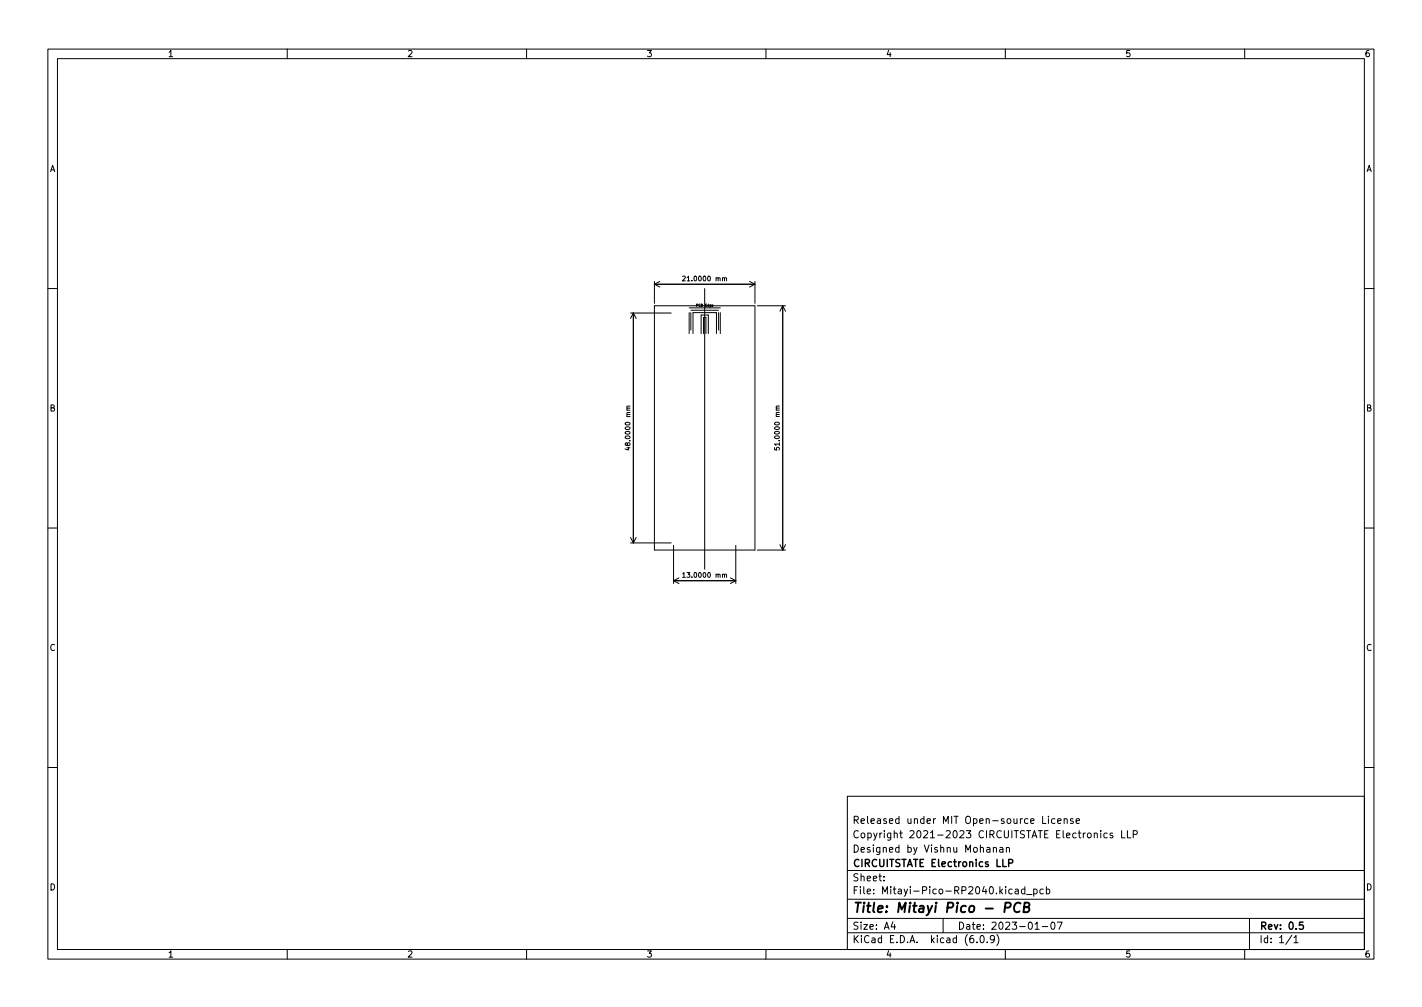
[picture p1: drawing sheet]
<svg xmlns="http://www.w3.org/2000/svg" width="297mm" height="210mm" viewBox="0 0 297 210" stroke-linecap="round" stroke-linejoin="round" font-family="sans-serif">
<defs><g id="words">
<text font-size="2.8" x="178" y="190.6">Title: Mitayi Pico - PCB</text>
<g font-size="2.1">
<text x="178" y="172">Released under MIT Open-source License</text>
<text x="178" y="178">Designed by Vishnu Mohanan</text>
<text x="178" y="175">Copyright 2021-2023 CIRCUITSTATE Electronics LLP</text>
<text x="178" y="184">Sheet:</text>
<text x="178" y="181">CIRCUITSTATE Electronics LLP</text>
<text x="178" y="186.7">File: Mitayi-Pico-RP2040.kicad_pcb</text>
<text x="178" y="196.9">KiCad E.D.A. kicad (6.0.9)</text>
<text x="178" y="194.1">Size: A4</text>
<text x="200" y="194.1">Date: 2023-01-07</text>
<text x="263" y="194.1">Rev: 0.5</text>
<text x="263" y="196.9">Id: 1/1</text>
</g>
<g font-size="1.8">
<text x="35" y="11.9">1</text>
<text x="85" y="11.9">2</text>
<text x="135" y="11.9">3</text>
<text x="185" y="11.9">4</text>
<text x="235" y="11.9">5</text>
<text x="285" y="11.9">6</text>
<text x="10.3" y="35.9">A</text>
<text x="285.3" y="35.9">A</text>
<text x="10.3" y="85.9">B</text>
<text x="285.3" y="85.9">B</text>
<text x="10.3" y="135.9">C</text>
<text x="285.3" y="135.9">C</text>
<text x="10.3" y="185.9">D</text>
<text x="285.3" y="185.9">D</text>
<text x="35" y="199.9">1</text>
<text x="85" y="199.9">2</text>
<text x="135" y="199.9">3</text>
<text x="185" y="199.9">4</text>
<text x="235" y="199.9">5</text>
<text x="285" y="199.9">6</text>
</g>
<g font-size="1.4">
<text x="143.3" y="58.7">21.0000 mm</text>
<text x="131.6" y="93.3" transform="rotate(-90 131.6 93.3)">48.0000 mm</text>
<text x="162.9" y="93.3" transform="rotate(-90 162.9 93.3)">51.0000 mm</text>
<text x="143.3" y="120.6">13.0000 mm</text>
</g>
<text font-size=".7" x="145.5" y="64">PCB Edge</text>
</g></defs>
<g fill="none" stroke="#000" stroke-width=".21">
<path d="M10 10.2h277v190.1h-277zM12 12.2h273v186.1h-273zM60 10.2v2M110 10.2v2M160 10.2v2M210 10.2v2M260 10.2v2M136.7 58.8v4.5M136.7 59.3h21M136.7 59.3l1.1 .6M137.8 58.8l-1.1 .5M142.6 57.7h.4l.2 .2-.7 .8h.7"/>
<path d="M151.3 58.1l.4-.1 .1 .7M156.6 58.8l1.1 .5M157.7 58.8v4.5M157.7 59.3l-1.1 .6M10 60.2h2M131.7 65.4h8.5M132.3 65.4v48M132.3 65.4l-.6 1.1M132.3 65.4l.6 1.1M136.7 63.8h21v51h-21zM144 64.3h6.5M144 65.3v4.3"/>
<path d="M144.3 65.3v3.6M144.3 64.8h5.8M144.8 69.6v-4.3h4.9v4.3M146.5 69.6v-3.8h1.5v3.8M147 69.6v-3.3h.5v3.3M147.2 60.2v58.6M150.1 65.3v3.6M150.5 65.3v4.3M158.2 63.8h5.9M163.5 63.8v51M163.5 63.8l-.6 1.2M163.5 63.8l.6 1.2"/>
<path d="M285 60.2h2M131.3 93.4v.6l-.7-.3M131.6 84.8h-.6l.1 .4M161.8 93.4v.5l.5 .1-.1-.5 .5-.1v.6M162.8 84.8h-.6l.1 .4M10 110.2h2M131.7 113.4h8.5M131.7 112.2l.6 1.2M132.9 112.2l-.6 1.2M140.7 113.9v7.9M142.6 119.8l.3-.2v1M153.7 113.9v7.9"/>
<path d="M158.2 114.8h5.9M162.9 113.7l.6 1.1M164.1 113.7l-.6 1.1M285 110.2h2M140.7 121.2h13M140.7 121.2l1.1 .6M141.8 120.7l-1.1 .5M142.6 120.6h.6M151.3 120l.4-.1 .1 .7M152.6 120.7l1.1 .5M153.7 121.2l-1.1 .6M10 160.2h2"/>
<path d="M177 166.3h108v32h-108zM206.1 177h.6l.1 .9M206.8 177.3l-.5 .1-.2 .2 .2 .3h.5M207.5 177.1l.2-.2 .4 .1v.9M207.5 176.9v1M208.9 177h.5l.1 .9M209.5 177.3l-.5 .1-.2 .2 .2 .3h.5M210.2 177.1l.2-.2 .4 .1 .1 .9M210.2 176.9v1M217.8 170.4v1.5h.7M219 170.4v.2M219 170.9v1"/>
<path d="M220.4 171l-.5-.1-.3 .3 .2 .7h.6M220.9 171.4l.7-.1v-.3l-.5-.1-.2 .2 .1 .8h.6M222.3 171.1l.2-.2 .4 .1v.9M222.3 170.9v1M224.1 171l-.3-.1-.2 .2v.3l.5 .1v.4h-.5M224.8 171.4l.7-.1-.1-.3-.4-.1-.2 .2 .1 .8h.5M228.6 174.1l.2-.2 .3 .1 .1 .9M229.9 173.4v.2M229.9 173.9v1M231.3 174l-.4-.1-.3 .3 .1 .7h.6M232.4 174l-.3-.1-.2 .2v.3l.5 .1v.4h-.5M234.3 173.4v1.5h.7"/>
<path d="M235.5 173.4v1.5h.7M236.7 174.2l.7-.1 .2-.2-.1-.3-.8-.2v1.5M285 160.2h2M60 198.3v2M110 198.3v2M160 198.3v2M177 194.8h108M177 191.8h108M177 187.8h108M177 181.8h108M184.6 183.8v.1M184.6 183v.1"/>
<path d="M186.5 192.5l-.4 1h1M186.9 193v1M197 191.8v3M204.1 196.7v.1M204.9 195.4l.2-.1a.8 .8 0 0 1 .5 .8 .8 .8 0 0 1-.5 .7 1 1 0 0 1-.2-1.4zM206.2 196.7v.1M207.7 196l-.3 .3-.4-.1-.1-.2 .1-.6 .4-.1 .2 .2a.99 .99 0 0 1-.3 1.3h-.3M208.2 195.1a1.72 1.72 0 0 1 0 2.3M210 198.3v2M212.1 185.7h.5l.1 .9M212.7 186l-.5 .1-.2 .2 .2 .3h.5M214.1 185.7l-.5-.1-.2 .3 .1 .7h.6"/>
<path d="M214.1 185.1v1.5M214.4 186.8h1.2M215.9 185.7l.5-.1 .2 .3-.1 .7h-.6M215.9 185.6v1.5M216.2 194h.9M217.7 193.5h1.2M217.9 185.7l-.4-.1-.3 .3 .2 .7h.5M218.6 185.7l.4-.1 .3 .3-.2 .7h-.5M218.6 185.1v1.5M219.6 192.7l.3-.2a.8 .8 0 0 1 .5 .8 .8 .8 0 0 1-.5 .7l-.3-.1-.1-.4zM220.9 192.5h1l-.7 1.5M260 198.3v2"/>
<path d="M261 191.8v6.5M269.9 195.3l-1.3 1.9M270.3 195.8l.4-.5v1.5M270.3 196.8h.8"/>
</g>
<path d="M210.7 180.2l.7-.1 .2-.2-.1-.3-.8-.2v1.5M272.2 192.5h-.7l-.1 .7 .2-.1 .5 .1 .2 .2-.1 .5-.2 .1-.6-.1" fill="none" stroke="#000" stroke-width=".3"/>
<path d="M209.9 189.5h.8l.3-.2a.51 .51 0 0 0-.2-.8h-.8l-.2 2M213.2 188.7a.88 .88 0 0 0-1-.1 .88 .88 0 0 0-.4 1 .69 .69 0 0 0 .3 .8 .69 .69 0 0 0 .9-.1M213.9 189.4h.7l.3-.2 .1-.4-.1-.2-.9-.1-.2 2h.8l.3-.2a.53 .53 0 0 0 0-.8l-.3-.1" fill="none" stroke="#000" stroke-width=".4"/>
<use href="#words"/>
</svg>
